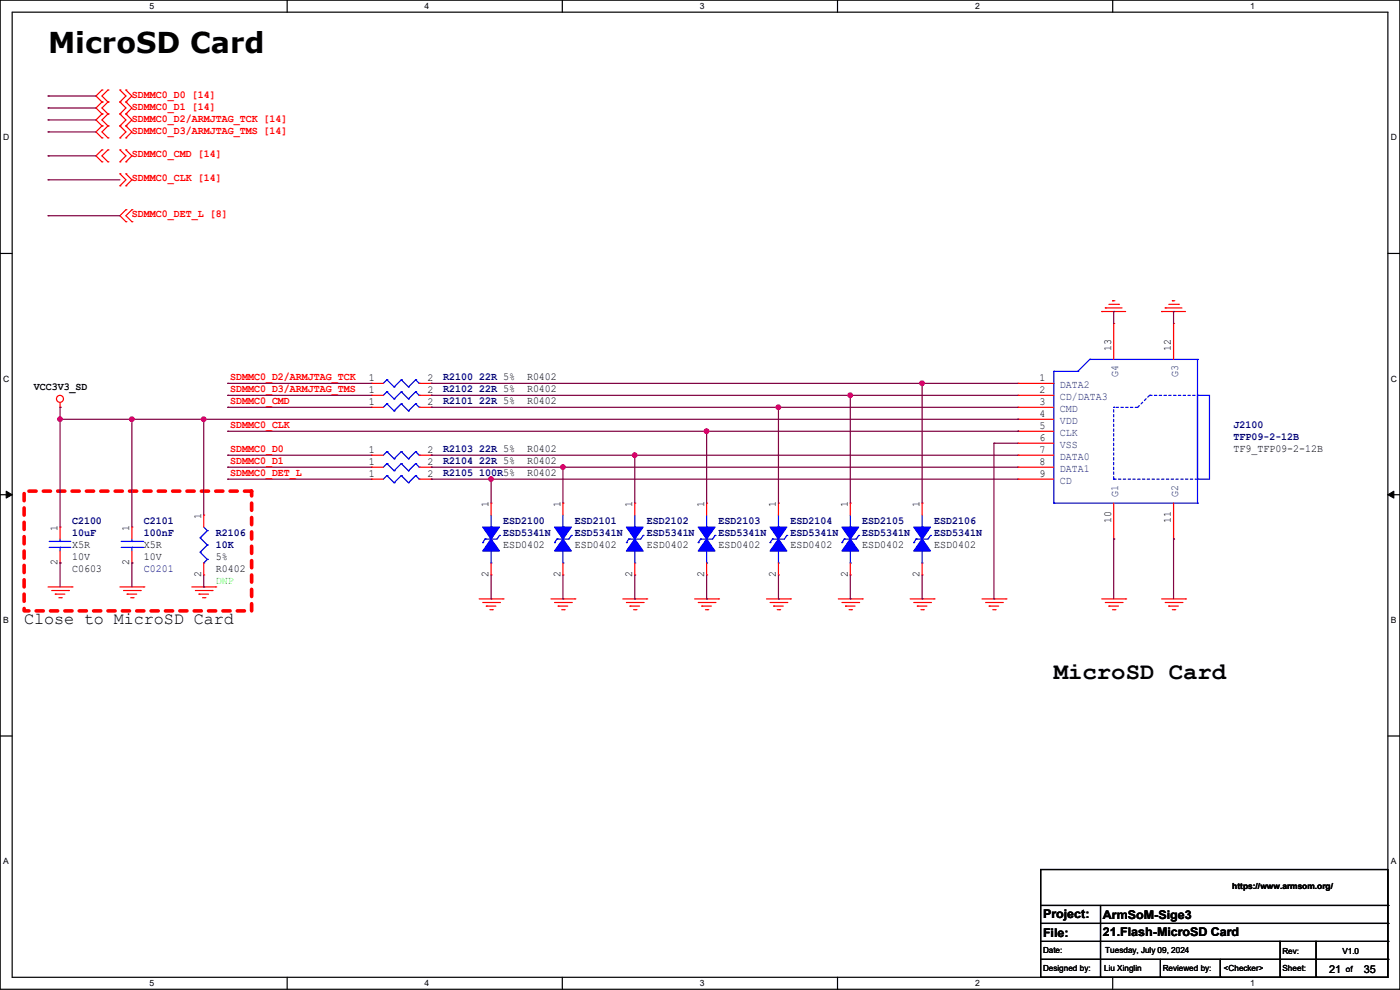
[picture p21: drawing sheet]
<svg xmlns="http://www.w3.org/2000/svg" width="297mm" height="210mm" viewBox="0 0 297 210" stroke-linecap="round" stroke-linejoin="round" font-family="sans-serif">
<defs><g id="words">
<text font-size="6.1" x="10.2" y="11.2">MicroSD Card</text>
<text font-size="5.1" x="223.6" y="144">MicroSD Card</text>
<text font-size="3.6" x="5.1" y="132.4">Close to MicroSD Card</text>
<g font-size="2.5">
<text x="221.3" y="194.7">Project:</text>
<text x="234" y="194.9">ArmSoM-Sige3</text>
<text x="221.3" y="198.8">File:</text>
<text x="234" y="198.5">21.Flash-MicroSD Card</text>
</g>
<g font-size="2.3" fill="#f00">
<text x="28" y="20.7">SDMMC0_D0 [14]</text>
<text x="28" y="23.2">SDMMC0_D1 [14]</text>
<text x="28" y="25.8">SDMMC0_D2/ARMJTAG_TCK [14]</text>
<text x="28" y="28.3">SDMMC0_D3/ARMJTAG_TMS [14]</text>
<text x="28" y="33.4">SDMMC0_CMD [14]</text>
<text x="28" y="38.5">SDMMC0_CLK [14]</text>
<text x="28" y="46.1">SDMMC0_DET_L [8]</text>
<text x="48.8" y="80.6">SDMMC0_D2/ARMJTAG_TCK</text>
<text x="48.8" y="83.1">SDMMC0_D3/ARMJTAG_TMS</text>
<text x="48.8" y="85.7">SDMMC0_CMD</text>
<text x="48.8" y="90.8">SDMMC0_CLK</text>
<text x="48.8" y="95.8">SDMMC0_D0</text>
<text x="48.8" y="98.4">SDMMC0_D1</text>
<text x="48.8" y="100.9">SDMMC0_DET_L</text>
</g>
<g font-size="2.3">
<text x="235.7" y="74.5" transform="rotate(-90 235.7 74.5)">13</text>
<text x="248.4" y="74.5" transform="rotate(-90 248.4 74.5)">12</text>
<text x="7.2" y="82.7">VCC3V3_SD</text>
<text x="78.3" y="80.8">1</text>
<text x="78.3" y="83.3">1</text>
<text x="90.7" y="80.8">2</text>
<text x="90.7" y="83.3">2</text>
<text x="111.8" y="80.6">R0402</text>
<text x="111.8" y="83.2">R0402</text>
<text x="220.5" y="83.3">2</text>
<text x="220.5" y="80.8">1</text>
<text x="78.3" y="85.9">1</text>
<text x="90.7" y="85.9">2</text>
<text x="111.8" y="85.7">R0402</text>
<text x="220.5" y="85.9">3</text>
<text x="220.5" y="88.4">4</text>
<text x="111.8" y="95.9">R0402</text>
<text x="220.5" y="90.9">5</text>
<text x="220.5" y="93.5">6</text>
<text x="261.7" y="95.9">TF9_TFP09-2-12B</text>
<text x="78.3" y="98.6">1</text>
<text x="78.3" y="96">1</text>
<text x="78.3" y="101.1">1</text>
<text x="90.7" y="98.6">2</text>
<text x="90.7" y="96">2</text>
<text x="90.7" y="101.1">2</text>
<text x="111.8" y="98.4">R0402</text>
<text x="111.8" y="101">R0402</text>
<text x="220.5" y="96">7</text>
<text x="220.5" y="98.6">8</text>
<text x="220.5" y="101.1">9</text>
<text x="103.6" y="107.5" transform="rotate(-90 103.6 107.5)">1</text>
<text x="118.9" y="107.5" transform="rotate(-90 118.9 107.5)">1</text>
<text x="134.1" y="107.5" transform="rotate(-90 134.1 107.5)">1</text>
<text x="149.4" y="107.5" transform="rotate(-90 149.4 107.5)">1</text>
<text x="164.6" y="107.5" transform="rotate(-90 164.6 107.5)">1</text>
<text x="179.8" y="107.5" transform="rotate(-90 179.8 107.5)">1</text>
<text x="195.1" y="107.5" transform="rotate(-90 195.1 107.5)">1</text>
<text x="12.2" y="112.6" transform="rotate(-90 12.2 112.6)">1</text>
<text x="27.4" y="112.6" transform="rotate(-90 27.4 112.6)">1</text>
<text x="42.7" y="110" transform="rotate(-90 42.7 110)">1</text>
<text x="235.7" y="111" transform="rotate(-90 235.7 111)">10</text>
<text x="248.4" y="111" transform="rotate(-90 248.4 111)">11</text>
<text x="12.2" y="119.9" transform="rotate(-90 12.2 119.9)">2</text>
<text x="15.3" y="116.2">X5R</text>
<text x="15.3" y="118.7">10V</text>
<text x="27.4" y="119.9" transform="rotate(-90 27.4 119.9)">2</text>
<text x="30.5" y="116.2">X5R</text>
<text x="30.5" y="118.7">10V</text>
<text x="45.8" y="118.7">5%</text>
<text x="106.7" y="116.2">ESD0402</text>
<text x="122" y="116.2">ESD0402</text>
<text x="137.2" y="116.2">ESD0402</text>
<text x="152.4" y="116.2">ESD0402</text>
<text x="167.7" y="116.2">ESD0402</text>
<text x="182.9" y="116.2">ESD0402</text>
<text x="198.2" y="116.2">ESD0402</text>
<text x="15.3" y="121.3">C0603</text>
<text x="42.7" y="122.5" transform="rotate(-90 42.7 122.5)">2</text>
<text x="45.8" y="121.3">R0402</text>
<text x="103.6" y="122.5" transform="rotate(-90 103.6 122.5)">2</text>
<text x="118.9" y="122.5" transform="rotate(-90 118.9 122.5)">2</text>
<text x="134.1" y="122.5" transform="rotate(-90 134.1 122.5)">2</text>
<text x="149.4" y="122.5" transform="rotate(-90 149.4 122.5)">2</text>
<text x="164.6" y="122.5" transform="rotate(-90 164.6 122.5)">2</text>
<text x="179.8" y="122.5" transform="rotate(-90 179.8 122.5)">2</text>
<text x="195.1" y="122.5" transform="rotate(-90 195.1 122.5)">2</text>
<text x="282" y="206.3">21</text>
<text x="289.3" y="206.3">35</text>
</g>
<g font-size="2.3" fill="#000080">
<text x="94" y="80.6">R2100</text>
<text x="94" y="83.2">R2102</text>
<text x="101.6" y="80.6">22R 5%</text>
<text x="101.6" y="83.2">22R 5%</text>
<text x="94" y="85.7">R2101</text>
<text x="101.6" y="85.7">22R 5%</text>
<text x="94" y="95.9">R2103</text>
<text x="101.6" y="95.9">22R 5%</text>
<text x="261.7" y="90.8">J2100</text>
<text x="261.7" y="93.3">TFP09-2-12B</text>
<text x="94" y="98.4">R2104</text>
<text x="94" y="101">R2105</text>
<text x="101.6" y="98.4">22R 5%</text>
<text x="101.6" y="101">100R5%</text>
<text x="15.3" y="111.1">C2100</text>
<text x="15.3" y="113.7">10uF</text>
<text x="30.5" y="111.1">C2101</text>
<text x="30.5" y="113.7">100nF</text>
<text x="45.8" y="113.7">R2106</text>
<text x="106.7" y="111.1">ESD2100</text>
<text x="106.7" y="113.7">ESD5341N</text>
<text x="122" y="111.1">ESD2101</text>
<text x="122" y="113.7">ESD5341N</text>
<text x="137.2" y="111.1">ESD2102</text>
<text x="137.2" y="113.7">ESD5341N</text>
<text x="152.4" y="111.1">ESD2103</text>
<text x="152.4" y="113.7">ESD5341N</text>
<text x="167.7" y="111.1">ESD2104</text>
<text x="167.7" y="113.7">ESD5341N</text>
<text x="182.9" y="111.1">ESD2105</text>
<text x="182.9" y="113.7">ESD5341N</text>
<text x="198.2" y="111.1">ESD2106</text>
<text x="198.2" y="113.7">ESD5341N</text>
<text x="45.8" y="116.2">10K</text>
<text x="30.5" y="121.3">C0201</text>
</g>
<g font-size="2.3" fill="#004080">
<text x="224.8" y="82.3">DATA2</text>
<text x="237.2" y="80.1" transform="rotate(-90 237.2 80.1)">G4</text>
<text x="249.9" y="80.1" transform="rotate(-90 249.9 80.1)">G3</text>
<text x="224.8" y="84.8">CD/DATA3</text>
<text x="224.8" y="87.3">CMD</text>
<text x="224.8" y="89.9">VDD</text>
<text x="224.8" y="92.4">CLK</text>
<text x="224.8" y="95">VSS</text>
<text x="224.8" y="97.5">DATA0</text>
<text x="224.8" y="100">DATA1</text>
<text x="224.8" y="102.6">CD</text>
<text x="237.2" y="105.5" transform="rotate(-90 237.2 105.5)">G1</text>
<text x="249.9" y="105.5" transform="rotate(-90 249.9 105.5)">G2</text>
</g>
<text font-size="2.3" fill="#0f0" x="45.8" y="123.8">DNP</text>
<g font-size="1.8">
<text x="31.7" y="1.9">5</text>
<text x="90.1" y="1.9">4</text>
<text x="148.5" y="1.9">3</text>
<text x="206.8" y="1.9">2</text>
<text x="265.2" y="1.9">1</text>
<text x=".7" y="29.8">D</text>
<text x="295.1" y="29.8">D</text>
<text x=".7" y="80.9">C</text>
<text x="295.1" y="80.9">C</text>
<text x=".7" y="132.1">B</text>
<text x="295.1" y="132.1">B</text>
<text x=".7" y="183.3">A</text>
<text x="295.1" y="183.3">A</text>
<text x="261.4" y="188.6">https://www.armsom.org/</text>
<text x="221.3" y="202.1">Date:</text>
<text x="234.5" y="202.1">Tuesday, July 09, 2024</text>
<text x="272.1" y="202.3">Rev:</text>
<text x="284.8" y="202.3">V1.0</text>
<text x="31.7" y="209.2">5</text>
<text x="90.1" y="209.2">4</text>
<text x="148.5" y="209.2">3</text>
<text x="206.8" y="209.2">2</text>
<text x="221.3" y="205.9">Designed by:</text>
<text x="234.2" y="205.9">Liu Xinglin</text>
<text x="246.7" y="205.9">Reviewed by:</text>
<text x="259.6" y="205.9">&lt;Checker&gt;</text>
<text x="265.2" y="209.2">1</text>
<text x="272.1" y="205.9">Sheet:</text>
<text x="285.5" y="206.1">of</text>
</g>
</g></defs>
<g fill="none" stroke="#000" stroke-width=".25">
<path d="M0 0h297v209.8h-297zM2.6 2.6h291.8v204.7h-291.8zM60.9 0v2.6M119.3 0v2.6M177.7 0v2.6M236.1 0v2.6M0 53.8h2.6M294.4 53.8h2.6M0 104.9h2.6M294.4 104.9h2.6M0 156.1h2.6M294.4 156.1h2.6"/>
<path d="M220.8 184.4h73.6v22.9h-73.6zM220.8 192.1h73.6M220.8 195.9h73.6M220.8 199.7h73.6M233.5 192.1v15.2M271.6 199.7v7.6M279.2 199.7v7.6M294.4 192.1h.1M294.4 195.9h.1M294.4 199.7h.1M60.9 207.3v2.5M119.3 207.3v2.5"/>
<path d="M177.7 207.3v2.5M220.8 203.5h73.6M233.5 207.3h.1M236.1 207.3v2.5M246.2 207.3h.1M246.2 203.5v3.8M258.9 207.3h.1M258.9 203.5v3.8M271.6 207.3h.1M279.2 207.3h.1M294.4 203.5h.1"/>
</g>
<path d="M1.3 104.2l1.3 .7-1.3 .8zM294.4 104.9l1.3-.7v1.5z" fill="#000"/>
<path d="M1.3 104.2l1.3 .7-1.3 .8zM294.4 104.9l1.3-.7v1.5z" fill="none" stroke="#000" stroke-width=".21"/>
<path d="M5.1 104.2h48.3v25.4h-48.3z" fill="none" stroke="#f00" stroke-width=".76" stroke-dasharray="1.5 1.5"/>
<g fill="none" stroke="#f00" stroke-width=".25">
<path d="M21.6 19.1h.1M21.6 19.1l-1.2 1.3 1.2 1.2M22.9 19.1h.1M22.9 19.1l-1.3 1.3 1.3 1.2M25.4 19.1h.1M25.4 19.1l1.3 1.3-1.3 1.2M26.7 19.1h.1M26.7 19.1l1.3 1.3-1.3 1.2M21.6 31.8h.1M21.6 34.3h.1M21.6 21.6h.1M21.6 24.2h.1"/>
<path d="M21.6 26.7h.1M21.6 29.3h.1M21.6 31.8l-1.2 1.3 1.2 1.2M21.6 24.2l-1.2 1.2 1.2 1.3M21.6 26.7l-1.2 1.3 1.2 1.3M21.6 21.6l-1.2 1.3 1.2 1.3M22.9 34.3h.1M22.9 31.8h.1M22.9 21.6h.1M22.9 24.2h.1M22.9 26.7h.1M22.9 29.3h.1"/>
<path d="M22.9 31.8l-1.3 1.3 1.3 1.2M22.9 26.7l-1.3 1.3 1.3 1.3M22.9 24.2l-1.3 1.2 1.3 1.3M22.9 21.6l-1.3 1.3 1.3 1.3M25.4 39.4h.1M25.4 36.9h.1M25.4 34.3h.1M25.4 31.8h.1M25.4 21.6h.1M25.4 24.2h.1M25.4 26.7h.1M25.4 29.3h.1"/>
<path d="M25.4 36.9l1.3 1.2-1.3 1.3M25.4 26.7l1.3 1.3-1.3 1.3M25.4 31.8l1.3 1.3-1.3 1.2M25.4 24.2l1.3 1.2-1.3 1.3M25.4 21.6l1.3 1.3-1.3 1.3M26.7 39.4h.1M26.7 36.9h.1M26.7 34.3h.1M26.7 31.8h.1M26.7 21.6h.1M26.7 24.2h.1M26.7 26.7h.1"/>
<path d="M26.7 29.3h.1M26.7 36.9l1.3 1.2-1.3 1.3M26.7 24.2l1.3 1.2-1.3 1.3M26.7 31.8l1.3 1.3-1.3 1.2M26.7 26.7l1.3 1.3-1.3 1.3M26.7 21.6l1.3 1.3-1.3 1.3M26.7 44.5h.1M26.7 47h.1M26.7 44.5l-1.3 1.3 1.3 1.2M28 47h.1M28 44.5h.1M28 44.5l-1.3 1.3 1.3 1.2"/>
<path d="M233.7 66.1h.1M233.7 66.1h5.1M234.5 65.3h.1M234.5 65.3h3.5M235.2 64.6h2.1M236 63.8h.1M236 63.8h.5M237.3 64.6h.1M246.4 66.1h.1M246.4 66.1h5.1M247.2 65.3h.1M247.2 65.3h3.5"/>
<path d="M247.9 64.6h2.1M248.7 63.8h.1M248.7 63.8h.5M250 64.6h.1M12.7 86.4h.1M12.7 85.4v1M78.8 86.4h.1M78.8 86.4h2.5M88.9 86.4h2.6M91.5 86.4h.1M10.2 124.5h5.1M11 125.3h3.5"/>
<path d="M11.7 126h.1M11.7 126h2.1M12.5 126.8h.5M13 126.8h.1M14.5 125.3h.1M15.3 124.5h.1M25.4 124.5h5.1M26.2 125.3h3.6M27 126h.1M27 126h2M27.7 126.8h.5M28.2 126.8h.1"/>
<path d="M29.8 125.3h.1M30.5 124.5h.1M40.7 124.5h5.1M41.4 125.3h3.6M42.2 126h.1M42.2 126h2M43 126.8h.5M43.5 126.8h.1M45 125.3h.1M45.8 124.5h.1M101.6 127h5.1M102.4 127.8h3.6"/>
<path d="M103.2 128.6h.1M103.2 128.6h2M103.9 129.3h.5M104.4 129.3h.1M106 127.8h.1M106.7 127h.1M116.9 127h5.1M117.6 127.8h3.6M118.4 128.6h.1M118.4 128.6h2M119.2 129.3h.5M119.7 129.3h.1"/>
<path d="M121.2 127.8h.1M122 127h.1M132.1 127h5.1M132.9 127.8h3.5M133.6 128.6h.1M133.6 128.6h2.1M134.4 129.3h.5M134.9 129.3h.1M136.4 127.8h.1M137.2 127h.1M147.4 127h5M148.1 127.8h3.6"/>
<path d="M148.9 128.6h.1M148.9 128.6h2M149.6 129.3h.6M150.2 129.3h.1M151.7 127.8h.1M152.4 127h.1M162.6 127h5.1M163.4 127.8h3.5M164.1 128.6h.1M164.1 128.6h2.1M164.9 129.3h.5M165.4 129.3h.1"/>
<path d="M166.9 127.8h.1M167.7 127h.1M177.8 127h5.1M178.6 127.8h3.6M179.4 128.6h.1M179.4 128.6h2M180.1 129.3h.5M180.6 129.3h.1M182.2 127.8h.1M182.9 127h.1M193.1 127h5.1M193.8 127.8h3.6"/>
<path d="M194.6 128.6h.1M194.6 128.6h2M195.4 129.3h.5M195.9 129.3h.1M197.4 127.8h.1M198.2 127h.1M208.3 127h5.1M209.1 127.8h3.5M209.8 128.6h.1M209.8 128.6h2.1M210.6 129.3h.5M211.1 129.3h.1"/>
<path d="M212.6 127.8h.1M213.4 127h.1M233.7 127h5.1M234.5 127.8h3.5M235.2 128.6h.1M235.2 128.6h2.1M236 129.3h.5M236.5 129.3h.1M238 127.8h.1M238.8 127h.1M246.4 127h5.1M247.2 127.8h3.5"/>
<path d="M247.9 128.6h.1M247.9 128.6h2.1M248.7 129.3h.5M249.2 129.3h.1M250.7 127.8h.1M251.5 127h.1"/>
<circle cx="12.7" cy="84.6" r=".74"/>
</g>
<g fill="none" stroke="#00f" stroke-width=".25">
<path d="M82.1 85.6h.1M82.1 85.6l-.8 .8M82.1 85.6l1.5 1.6M83.6 87.2h.1M85.1 85.6h.1M85.1 85.6l-1.5 1.6M85.1 85.6l1.6 1.6M86.7 87.2h.1M88.2 85.6h.1M88.2 85.6l-1.5 1.6M88.2 85.6l.7 .8M88.9 86.4h.1"/>
<path d="M148.6 114.3h.1M148.6 114.3h2.6M149.9 111.8h.1M149.9 119.4h.1M149.9 109.3v2.5M149.9 116.9v2.5"/>
</g>
<path d="M148.1 111.8h3.6l-1.8 2.5z" fill-rule="evenodd" fill="#00f"/>
<path d="M148.1 111.8h3.6l-1.8 2.5zM148.1 115.1h.1M148.6 114.3l-.5 .8M151.7 113.6h.1M151.7 113.6l-.5 .7" fill="none" stroke="#00f" stroke-width=".25"/>
<path d="M149.9 114.3l1.8 2.6h-3.6z" fill-rule="evenodd" fill="#00f"/>
<g fill="none" stroke="#00f" stroke-width=".25">
<path d="M82.1 98.3h.1M82.1 80.6h.1M82.1 98.3l-.8 .8M82.1 98.3l1.5 1.6M82.1 80.6l-.8 .7M82.1 80.6l1.5 1.5M83.6 99.9h.1M83.6 82.1h.1M85.1 98.3h.1M85.1 80.6h.1M85.1 98.3l-1.5 1.6M85.1 98.3l1.6 1.6"/>
<path d="M85.1 80.6l-1.5 1.5M85.1 80.6l1.6 1.5M86.7 99.9h.1M86.7 82.1h.1M88.2 98.3h.1M88.2 80.6h.1M88.2 98.3l-1.5 1.6M88.2 98.3l.7 .8M88.2 80.6l-1.5 1.5M88.2 80.6l.7 .7M88.9 99.1h.1M88.9 81.3h.1"/>
<path d="M10.5 116.1h.1M10.5 114.9h.1M10.5 116.1h4.5M10.5 114.9h4.5M12.7 114.9h.1M12.7 116.1h.1M12.7 114.3v.6M12.7 116.1v.8M25.7 116.1h4.6M25.7 114.9h4.6M28 114.9h.1M28 116.1h.1"/>
<path d="M28 114.3v.6M28 116.1v.8M30.3 116.1h.1M30.3 114.9h.1M133.4 114.3h.1M133.4 114.3h2.5M134.7 111.8h.1M134.7 119.4h.1M134.7 109.3v2.5M134.7 116.9v2.5M149.9 114.3l1.8 2.6h-3.6z"/>
</g>
<g fill="none" stroke="#f00" stroke-width=".25">
<path d="M78.8 99.1h.1M78.8 81.3h.1M78.8 99.1h2.5M78.8 81.3h2.5M88.9 99.1h2.6M88.9 81.3h2.6M91.5 99.1h.1M91.5 81.3h.1M12.7 111.8h.1M12.7 119.4h.1M12.7 111.8v2.5M12.7 116.9v2.5"/>
<path d="M28 111.8h.1M28 119.4h.1M28 111.8v2.5M28 116.9v2.5M149.9 106.7h.1M149.9 106.7v2.6M149.9 119.4v2.6M149.9 122h.1"/>
</g>
<path d="M132.9 111.8h3.5l-1.7 2.5z" fill-rule="evenodd" fill="#00f"/>
<path d="M132.9 111.8h3.5l-1.7 2.5zM132.9 115.1h.1M133.4 114.3l-.5 .8M136.4 113.6h.1M136.4 113.6l-.5 .7" fill="none" stroke="#00f" stroke-width=".25"/>
<path d="M134.7 114.3l1.7 2.6h-3.5z" fill-rule="evenodd" fill="#00f"/>
<g fill="none" stroke="#00f" stroke-width=".25">
<path d="M82.1 95.8h.1M82.1 95.8l-.8 .8M82.1 95.8l1.5 1.5M83.6 97.3h.1M85.1 95.8h.1M85.1 95.8l-1.5 1.5M85.1 95.8l1.6 1.5M86.7 97.3h.1M88.2 95.8h.1M88.2 95.8l-1.5 1.5M88.2 95.8l.7 .8M88.9 96.6h.1"/>
<path d="M134.7 114.3l1.7 2.6h-3.5zM194.4 114.3h.1M194.4 114.3h2.5M195.6 111.8h.1M195.6 119.4h.1M195.6 109.3v2.5M195.6 116.9v2.5"/>
</g>
<path d="M78.8 96.6h.1M78.8 96.6h2.5M88.9 96.6h2.6M91.5 96.6h.1M134.7 106.7h.1M134.7 106.7v2.6M134.7 119.4v2.6M134.7 122h.1" fill="none" stroke="#f00" stroke-width=".25"/>
<path d="M193.8 111.8h3.6l-1.8 2.5z" fill-rule="evenodd" fill="#00f"/>
<path d="M193.8 111.8h3.6l-1.8 2.5zM193.8 115.1h.1M194.4 114.3l-.6 .8M197.4 113.6h.1M197.4 113.6l-.5 .7" fill="none" stroke="#00f" stroke-width=".25"/>
<path d="M195.6 114.3l1.8 2.6h-3.6z" fill-rule="evenodd" fill="#00f"/>
<path d="M163.9 114.3h.1M163.9 114.3h2.5M165.1 111.8h.1M165.1 119.4h.1M165.1 109.3v2.5M165.1 116.9v2.5M195.6 114.3l1.8 2.6h-3.6z" fill="none" stroke="#00f" stroke-width=".25"/>
<path d="M195.6 106.7h.1M195.6 106.7v2.6M195.6 119.4v2.6M195.6 122h.1" fill="none" stroke="#f00" stroke-width=".25"/>
<path d="M163.4 111.8h3.5l-1.8 2.5z" fill-rule="evenodd" fill="#00f"/>
<path d="M163.4 111.8h3.5l-1.8 2.5zM163.4 115.1h.1M163.9 114.3l-.5 .8M166.9 113.6h.1M166.9 113.6l-.5 .7" fill="none" stroke="#00f" stroke-width=".25"/>
<path d="M165.1 114.3l1.8 2.6h-3.5z" fill-rule="evenodd" fill="#00f"/>
<g fill="none" stroke="#00f" stroke-width=".25">
<path d="M223.6 78.8h.1M223.6 78.8v27.9M223.6 78.8h5M228.6 78.8h.1M231.2 76.2h.1M231.2 76.2h22.8M231.2 76.2l-2.6 2.6M254 76.2h.1M254 76.2v30.5M82.1 83.1h.1M82.1 83.1l-.8 .8M82.1 83.1l1.5 1.5"/>
<path d="M83.6 84.6h.1M85.1 83.1h.1M85.1 83.1l-1.5 1.5M85.1 83.1l1.6 1.5M86.7 84.6h.1M88.2 83.1h.1M88.2 83.1l-1.5 1.5M88.2 83.1l.7 .8M88.9 83.9h.1M254 83.9h2.6v17.7h-2.6zM82.1 100.9h.1M82.1 100.9l-.8 .7"/>
<path d="M82.1 100.9l1.5 1.5M83.6 102.4h.1M85.1 100.9h.1M85.1 100.9l-1.5 1.5M85.1 100.9l1.6 1.5M86.7 102.4h.1M88.2 100.9h.1M88.2 100.9l-1.5 1.5M88.2 100.9l.7 .7M88.9 101.6h.1M165.1 114.3l1.8 2.6h-3.5zM179.1 114.3h.1"/>
<path d="M179.1 114.3h2.6M180.4 111.8h.1M180.4 119.4h.1M180.4 109.3v2.5M180.4 116.9v2.5M223.6 106.7h.1M223.6 106.7h30.4M254 106.7h.1"/>
</g>
<g fill="none" stroke="#f00" stroke-width=".25">
<path d="M236.3 68.6h.1M236.3 68.6v7.6M249 68.6h.1M249 68.6v7.6M78.8 83.9h.1M78.8 83.9h2.5M88.9 83.9h2.6M91.5 83.9h.1M215.9 83.9h.1M215.9 86.4h.1M215.9 88.9h.1M215.9 91.5h.1"/>
<path d="M215.9 94h.1M215.9 96.6h.1M215.9 99.1h.1M215.9 81.3h.1M215.9 83.9h7.7M215.9 86.4h7.7M215.9 88.9h7.7M215.9 91.5h7.7M215.9 94h7.7M215.9 96.6h7.7M215.9 99.1h7.7M215.9 81.3h7.7"/>
<path d="M78.8 101.6h.1M78.8 101.6h2.5M88.9 101.6h2.6M91.5 101.6h.1M165.1 106.7h.1M165.1 106.7v2.6M165.1 119.4v2.6M215.9 101.6h.1M215.9 101.6h7.7M236.3 114.3h.1M236.3 106.7v7.6M249 114.3h.1"/>
<path d="M249 106.7v7.6M165.1 122h.1"/>
</g>
<path d="M236.3 86.4h.1M241.3 86.4l2.6-2.5M241.3 86.4h-5M243.9 83.9h.1M243.9 83.9h10.1M254 83.9h.1M236.3 101.6h.1M236.3 101.6v-15.2M254 101.6h-17.7" fill="none" stroke="#00f" stroke-width=".25" stroke-dasharray=".5 .5"/>
<path d="M178.6 111.8h3.6l-1.8 2.5z" fill-rule="evenodd" fill="#00f"/>
<path d="M178.6 111.8h3.6l-1.8 2.5zM178.6 115.1h.1M179.1 114.3l-.5 .8M182.2 113.6h.1M182.2 113.6l-.5 .7" fill="none" stroke="#00f" stroke-width=".25"/>
<path d="M180.4 114.3l1.8 2.6h-3.6z" fill-rule="evenodd" fill="#00f"/>
<g fill="none" stroke="#00f" stroke-width=".25">
<path d="M42.5 114.1h.1M42.5 117.1h.1M42.5 114.1l1.5 1.5M42.5 117.1l1.5 1.6M43.2 119.4h.1M43.2 111.8l.8 .8M44 112.6h.1M44 115.6h.1M44 118.7h.1M44 112.6l-1.5 1.5M44 115.6l-1.5 1.5M44 118.7l-.8 .7"/>
<path d="M102.9 114.3h.1M102.9 114.3h2.6M104.2 111.8h.1M104.2 119.4h.1M104.2 109.3v2.5M104.2 116.9v2.5M180.4 114.3l1.8 2.6h-3.6z"/>
</g>
<path d="M43.2 109.3h.1M43.2 109.3v2.5M43.2 119.4v2.6M180.4 106.7h.1M180.4 106.7v2.6M180.4 119.4v2.6M43.2 122h.1M180.4 122h.1" fill="none" stroke="#f00" stroke-width=".25"/>
<path d="M102.4 111.8h3.6l-1.8 2.5z" fill-rule="evenodd" fill="#00f"/>
<path d="M102.4 111.8h3.6l-1.8 2.5zM102.4 115.1h.1M102.9 114.3l-.5 .8M106 113.6h.1M106 113.6l-.5 .7" fill="none" stroke="#00f" stroke-width=".25"/>
<path d="M104.2 114.3l1.8 2.6h-3.6z" fill-rule="evenodd" fill="#00f"/>
<path d="M104.2 114.3l1.8 2.6h-3.6zM118.2 114.3h.1M118.2 114.3h2.5M119.4 111.8h.1M119.4 119.4h.1M119.4 109.3v2.5M119.4 116.9v2.5" fill="none" stroke="#00f" stroke-width=".25"/>
<path d="M104.2 106.7h.1M104.2 106.7v2.6M104.2 119.4v2.6M104.2 122h.1" fill="none" stroke="#f00" stroke-width=".25"/>
<path d="M117.6 111.8h3.6l-1.8 2.5z" fill-rule="evenodd" fill="#00f"/>
<path d="M117.6 111.8h3.6l-1.8 2.5zM117.6 115.1h.1M118.2 114.3l-.6 .8M121.2 113.6h.1M121.2 113.6l-.5 .7" fill="none" stroke="#00f" stroke-width=".25"/>
<path d="M119.4 114.3l1.8 2.6h-3.6z" fill-rule="evenodd" fill="#00f"/>
<path d="M119.4 114.3l1.8 2.6h-3.6z" fill="none" stroke="#00f" stroke-width=".25"/>
<path d="M119.4 106.7h.1M119.4 106.7v2.6M119.4 119.4v2.6M119.4 122h.1" fill="none" stroke="#f00" stroke-width=".25"/>
<path d="M12.7 88.9h.1M12.7 88.9h15.3M48.3 86.4h.1M48.3 91.5h.1M48.3 86.4h30.5M48.3 91.5h101.6M91.5 83.9h.1M91.5 83.9h88.9" fill="none" stroke="#800040" stroke-width=".25"/>
<circle cx="180.4" cy="83.8" r=".49" fill="#f0f"/>
<circle cx="180.4" cy="83.8" r=".49" fill="none" stroke="#f0f" stroke-width=".25"/>
<path d="M91.5 86.4h.1M91.5 86.4h73.6" fill="none" stroke="#800040" stroke-width=".25"/>
<circle cx="165.1" cy="86.4" r=".49" fill="#f0f"/>
<circle cx="165.1" cy="86.4" r=".49" fill="none" stroke="#f0f" stroke-width=".25"/>
<path d="M119.4 99.1h.1M119.4 99.1h96.5M134.7 127h.1M134.7 122v5M165.1 127h.1M165.1 122v5M180.4 127h.1M180.4 122v5M195.6 127h.1M195.6 122v5" fill="none" stroke="#800040" stroke-width=".25"/>
<circle cx="119.4" cy="99.1" r=".49" fill="#f0f"/>
<circle cx="119.4" cy="99.1" r=".49" fill="none" stroke="#f0f" stroke-width=".25"/>
<g fill="none" stroke="#800040" stroke-width=".25">
<path d="M236.3 66.1h.1M236.3 66.1v2.5M249 66.1h.1M249 66.1v2.5M28 88.9h.1M28 88.9v22.9M91.5 101.6h.1M91.5 101.6h12.7M236.3 114.3h.1M236.3 114.3v12.7M249 114.3h.1M249 114.3v12.7"/>
<path d="M104.2 127h.1M104.2 122v5M119.4 127h.1M119.4 122v5M149.9 127h.1M149.9 122v5"/>
</g>
<circle cx="28" cy="88.9" r=".49" fill="#f0f"/>
<circle cx="28" cy="88.9" r=".49" fill="none" stroke="#f0f" stroke-width=".25"/>
<path d="M12.7 88.9h.1M12.7 88.9v22.9" fill="none" stroke="#800040" stroke-width=".25"/>
<circle cx="12.7" cy="88.9" r=".49" fill="#f0f"/>
<circle cx="12.7" cy="88.9" r=".49" fill="none" stroke="#f0f" stroke-width=".25"/>
<path d="M12.7 86.4h.1M12.7 86.4v2.5M149.9 91.5h66M165.1 86.4h.1M165.1 86.4h50.8M180.4 83.9h.1M180.4 83.9h35.5M195.6 81.3h.1M195.6 81.3h20.3M215.9 91.5h.1" fill="none" stroke="#800040" stroke-width=".25"/>
<circle cx="149.9" cy="91.5" r=".49" fill="#f0f"/>
<circle cx="149.9" cy="91.5" r=".49" fill="none" stroke="#f0f" stroke-width=".25"/>
<path d="M134.7 96.6h.1M134.7 96.6h81.2" fill="none" stroke="#800040" stroke-width=".25"/>
<circle cx="134.6" cy="96.5" r=".49" fill="#f0f"/>
<circle cx="134.6" cy="96.5" r=".49" fill="none" stroke="#f0f" stroke-width=".25"/>
<path d="M28 119.4h.1M28 119.4v5.1M104.2 101.6h.1M104.2 101.6h111.7" fill="none" stroke="#800040" stroke-width=".25"/>
<circle cx="104.2" cy="101.6" r=".49" fill="#f0f"/>
<circle cx="104.2" cy="101.6" r=".49" fill="none" stroke="#f0f" stroke-width=".25"/>
<g fill="none" stroke="#800040" stroke-width=".25">
<path d="M91.5 96.6h.1M91.5 81.3h.1M91.5 96.6h43.2M91.5 81.3h104.1M119.4 99.1h.1M119.4 99.1v7.6M134.7 96.6h.1M134.7 96.6v10.1M149.9 91.5h.1M149.9 91.5v15.2M12.7 119.4h.1M12.7 119.4v5.1"/>
<path d="M104.2 101.6h.1M104.2 101.6v5.1"/>
</g>
<circle cx="195.6" cy="81.3" r=".49" fill="#f0f"/>
<circle cx="195.6" cy="81.3" r=".49" fill="none" stroke="#f0f" stroke-width=".25"/>
<g fill="none" stroke="#800040" stroke-width=".25">
<path d="M10.2 20.4h.1M10.2 22.9h.1M10.2 33.1h.1M10.2 38.1h.1M10.2 25.4h.1M10.2 28h.1M10.2 20.4h10.2M10.2 22.9h10.2M10.2 33.1h10.2M10.2 38.1h15.2M10.2 25.4h10.2M10.2 28h10.2"/>
<path d="M10.2 45.8h.1M10.2 45.8h15.2M28 88.9h15.2M43.2 88.9h.1M43.2 88.9v20.4M48.3 96.6h.1M48.3 81.3h.1M48.3 83.9h.1M48.3 99.1h.1M48.3 96.6h30.5M48.3 99.1h30.5M48.3 81.3h30.5"/>
<path d="M48.3 83.9h30.5M91.5 99.1h.1M91.5 99.1h27.9M165.1 86.4h.1M165.1 86.4v20.3M180.4 83.9h.1M180.4 83.9v22.8M195.6 81.3h.1M195.6 81.3v25.4M210.9 94h.1M210.9 94h5M210.9 94v33"/>
<path d="M48.3 101.6h.1M48.3 101.6h30.5M43.2 124.5h.1M43.2 122v2.5M210.9 127h.1"/>
</g>
<circle cx="43.2" cy="88.9" r=".49" fill="#f0f"/>
<circle cx="43.2" cy="88.9" r=".49" fill="none" stroke="#f0f" stroke-width=".25"/>
<path d="M43.2 88.9h172.7M215.9 88.9h.1" fill="none" stroke="#800040" stroke-width=".25"/>
<circle cx="180.4" cy="83.8" r=".49" fill="#f0f"/>
<circle cx="180.4" cy="83.8" r=".49" fill="none" stroke="#f0f" stroke-width=".25"/>
<circle cx="165.1" cy="86.4" r=".49" fill="#f0f"/>
<circle cx="165.1" cy="86.4" r=".49" fill="none" stroke="#f0f" stroke-width=".25"/>
<circle cx="119.4" cy="99.1" r=".49" fill="#f0f"/>
<circle cx="119.4" cy="99.1" r=".49" fill="none" stroke="#f0f" stroke-width=".25"/>
<circle cx="28" cy="88.9" r=".49" fill="#f0f"/>
<circle cx="28" cy="88.9" r=".49" fill="none" stroke="#f0f" stroke-width=".25"/>
<circle cx="12.7" cy="88.9" r=".49" fill="#f0f"/>
<circle cx="12.7" cy="88.9" r=".49" fill="none" stroke="#f0f" stroke-width=".25"/>
<circle cx="149.9" cy="91.5" r=".49" fill="#f0f"/>
<circle cx="149.9" cy="91.5" r=".49" fill="none" stroke="#f0f" stroke-width=".25"/>
<circle cx="134.6" cy="96.5" r=".49" fill="#f0f"/>
<circle cx="134.6" cy="96.5" r=".49" fill="none" stroke="#f0f" stroke-width=".25"/>
<circle cx="104.2" cy="101.6" r=".49" fill="#f0f"/>
<circle cx="104.2" cy="101.6" r=".49" fill="none" stroke="#f0f" stroke-width=".25"/>
<circle cx="195.6" cy="81.3" r=".49" fill="#f0f"/>
<circle cx="195.6" cy="81.3" r=".49" fill="none" stroke="#f0f" stroke-width=".25"/>
<circle cx="43.2" cy="88.9" r=".49" fill="#f0f"/>
<circle cx="43.2" cy="88.9" r=".49" fill="none" stroke="#f0f" stroke-width=".25"/>
<use href="#words"/>
</svg>
